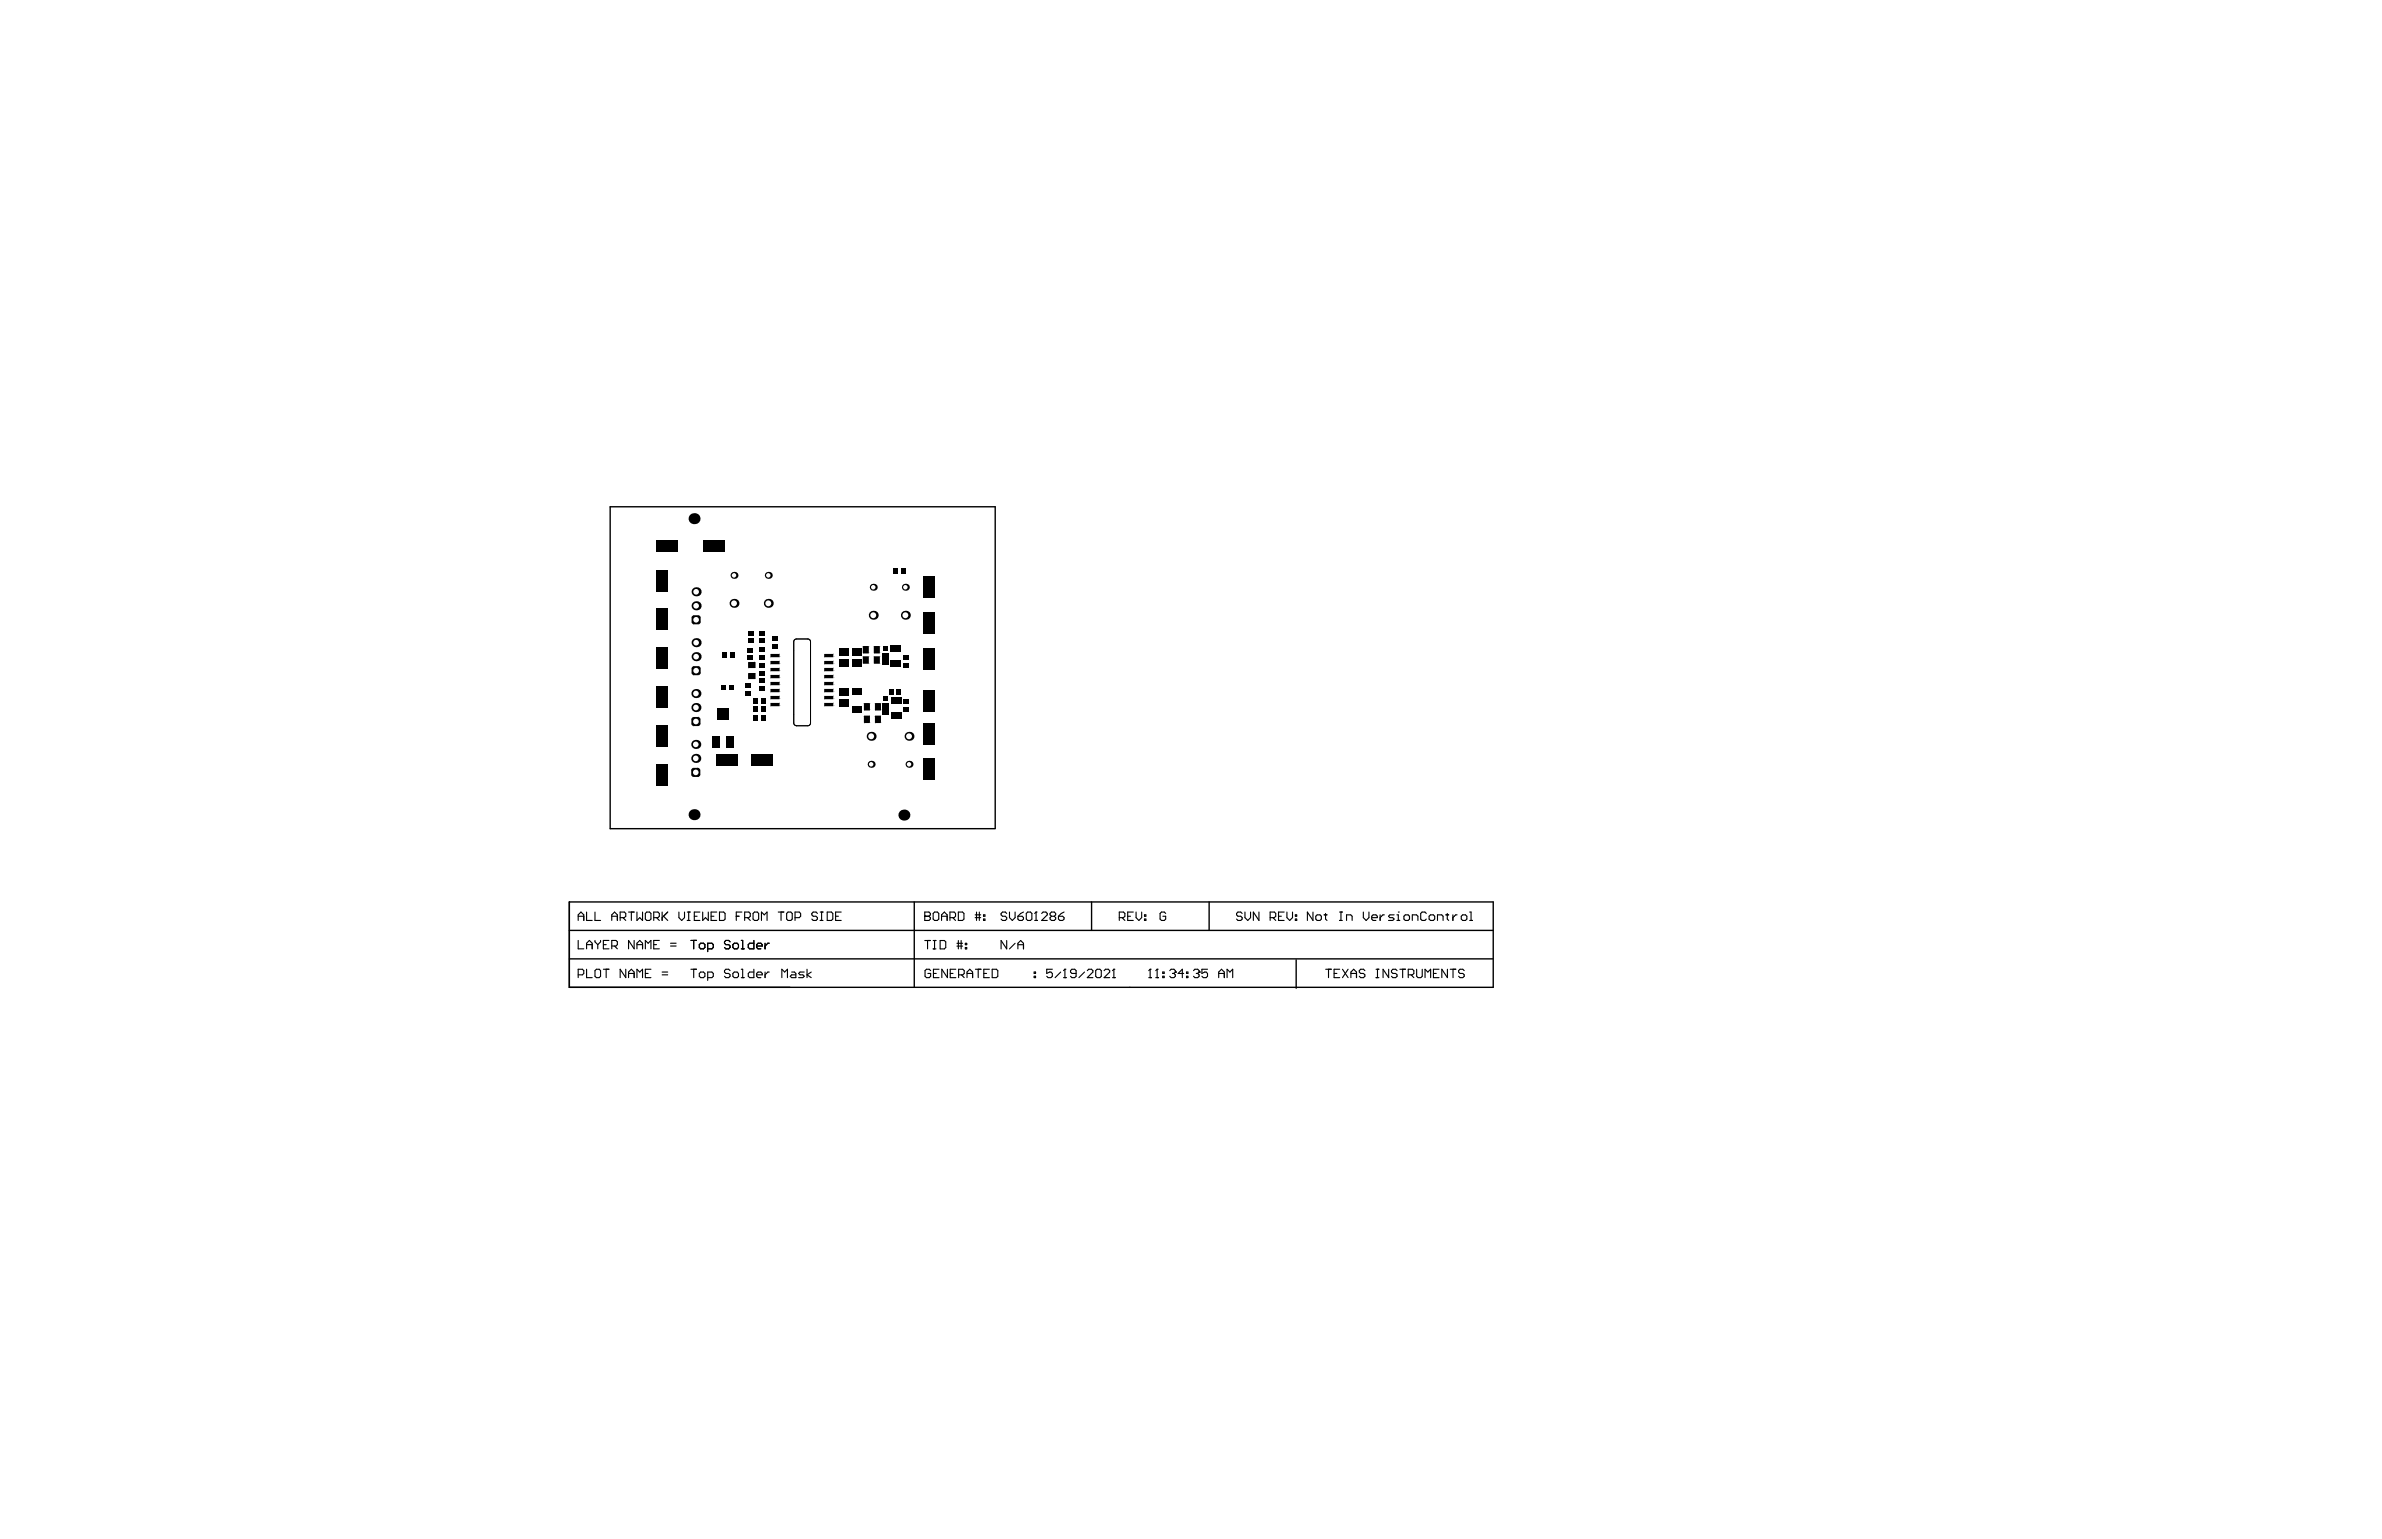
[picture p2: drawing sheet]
<svg xmlns="http://www.w3.org/2000/svg" width="432mm" height="279mm" viewBox="0 0 432 279" stroke-linecap="round" stroke-linejoin="round" font-family="sans-serif">
<path d="M144.1 115.9h2.4l.4 .4v14.9l-.4 .4h-2.2l-.4-.4v-14.9zM144.4 131.6l-.4-.3-.1-.2v-14.7l.1-.3 .4-.2h2h.3l.2 .5v14.7l-.2 .4-.3 .1h-2" fill="none" stroke="#000" stroke-width=".18"/>
<path d="M180.4 91.9h-69.8v58.4h69.8M180.4 91.9v58.3M103.2 163.5h167.5v15.5h-167.5zM103.2 173.9h167.4M103.2 168.7h167.5M165.7 163.5v15.5M197.9 163.5v5.2M219.2 163.5v5.2M235 174v5.2" fill="none" stroke="#000" stroke-width=".25"/>
<g fill="none" stroke="#000" stroke-width=".2">
<path d="M104.8 166.1h1M104.8 166.9v-1l.5-.5 .5 .5v1M104.8 170.5v1.5h1M104.8 176.8h.8l.2-.3v-.5l-.2-.3h-.8v1.6M106.3 165.4v1.5h1M106.3 172v-1l.5-.5 .5 .5v1M106.3 175.7v1.6h1M106.3 171.3h1M107.9 165.4v1.5h1M107.9 176l.2-.3h.5l.3 .3v1l-.3 .3h-.5l-.2-.3zM107.9 170.5v.3l.5 .5M108.4 171.3v.7"/>
<path d="M108.9 170.5v.3l-.5 .5M109.4 175.7h1M109.4 171.3h.5M109.9 175.7v1.6M110.4 170.5h-1v1.5h1M110.9 166.1h1M110.9 171.5h.8l.2-.2v-.5l-.2-.3h-.8v1.5M110.9 166.9v-1l.5-.5 .5 .5v1M111.4 171.5l.5 .5M112.4 166.4h.8l.2-.3v-.5l-.2-.2h-.8v1.5M112.9 166.4l.5 .5M113.4 175.7v1.6l-1-1.6v1.6"/>
<path d="M113.9 165.4h1.1M113.9 177.3v-1.1l.5-.5 .6 .5v1.1M113.9 176.5h1.1M114.4 165.4v1.5M115 170.5v1.5l-1.1-1.5v1.5M115.5 165.4v1.5l.5-.5 .5 .5v-1.5M115.5 172v-1l.5-.5 .5 .5v1M115.5 177.3v-1.6l.5 .5 .5-.5v1.6M115.5 171.3h1M117 165.6l.2-.2h.5l.3 .2v1l-.3 .3h-.5l-.2-.3zM117 176.5h.5M117 172v-1.5l.5 .5 .5-.5v1.5"/>
<path d="M118 175.7h-1v1.6h1M118.5 166.4h.8l.2-.3v-.5l-.2-.2h-.8v1.5M118.5 171.3h.5M119 166.4l.5 .5M119.5 170.5h-1v1.5h1M120 176.8h1M120 176.2h1M120 165.4v1.5M120.3 166.1l.7 .8M121 165.4l-1 1M121.5 171.5h1.1M121.5 171h1.1"/>
<path d="M123.1 165.4v1l.5 .5 .5-.5v-1M124.6 166.9h.5M124.6 165.4h.5M124.8 165.4v1.5M125.2 175.7h1.1M125.2 170.5h1.1M125.8 170.5v1.5M125.8 175.7v1.6M125.9 166.1h.5M126.8 176.5l.2-.3h.5l.3 .3v.5l-.3 .3h-.5l-.2-.3zM126.8 171.3l.2-.3h.5l.3 .3v.5l-.3 .2h-.5l-.2-.2zM126.9 165.4h-1v1.5h1"/>
<path d="M127.4 165.4v1.5l.5-.5 .5 .5v-1.5M128.3 177.3h.8l.2-.3v-.5l-.2-.3h-.8v1.6M128.3 172h.8l.2-.2v-.5l-.2-.3h-.8v1.5M128.9 166.1h.5M129.9 165.4h-1v1.5h1M130.4 165.4h.8l.2 .2v1l-.2 .3h-.8zM132.3 176l-.2-.3h-.5l-.3 .3v.2l.3 .3h.5l.2 .3v.2l-.2 .3h-.5l-.3-.3M132.3 170.8l-.2-.3h-.5l-.3 .3v.2l.3 .3h.5l.2 .2v.3l-.2 .2h-.5l-.3-.2M132.9 176.5l.2-.3h.5l.3 .3v.5l-.3 .3h-.5l-.2-.3zM132.9 171.3l.2-.3h.5l.3 .3v.5l-.3 .2h-.5l-.2-.2zM133.5 166.1h.5M134.4 175.7h.2v1.6"/>
<path d="M134.4 177.3h.5M134.4 172h.5M134.4 170.5h.2v1.5M134.5 165.4h-1v1.5M135 166.4h.8l.2-.3v-.5l-.2-.2h-.8v1.5M135.5 166.4l.5 .5M136.7 175.7v1.6h-.8l-.3-.3v-.5l.3-.3h.8M136.7 170.5v1.5h-.8l-.3-.2v-.5l.3-.3h.8M136.8 165.4h.5l.2 .2v1l-.2 .3h-.5l-.3-.3v-1zM137.2 176.8h1v-.3l-.3-.3h-.5l-.2 .3v.5l.2 .3h.5M137.2 171.5h1v-.2l-.3-.3h-.5l-.2 .3v.5l.2 .2h.5M138 166.9v-1.5l.5 .5 .5-.5v1.5"/>
<path d="M138.7 171v1M138.7 176.2v1.1M139.4 176.2h-.2l-.5 .6M139.4 171h-.2l-.5 .5M141.1 165.4h1M141.6 165.4v1.5M141.7 177.3v-1.6l.5 .5 .5-.5v1.6M142.6 165.6l.3-.2h.5l.2 .2v1l-.2 .3h-.5l-.3-.3zM143.5 176.2h.5l.3 .3v.8h-.8l-.2-.3 .2-.2h.8M144.1 166.4h.8l.2-.3v-.5l-.2-.2h-.8v1.5M145.8 176.2h-.8l-.2 .3 .2 .3h.5l.3 .2-.3 .3h-.7M146.3 175.7v1.6"/>
<path d="M147.1 176.2l-.8 .6 .8 .5M148.2 165.6l-.3-.2h-.5l-.2 .2v.3l.2 .2h.5l.3 .3v.2l-.3 .3h-.5l-.2-.3M148.7 166.9h.5M148.7 165.4h.5M148.9 165.4v1.5M150 165.4h.7l.3 .2v1l-.3 .3h-.7zM151.5 166.1h.5M152.5 165.4h-1v1.5h1M167.6 166.1h.1M167.6 165.4h.8l.3 .2v.3l-.3 .2 .3 .3v.2l-.3 .3h-.8zM167.6 166.1h.8M167.6 170.5h1.1"/>
<path d="M168.1 170.5v1.6M168.7 176l-.3-.3h-.5l-.2 .3v1l.2 .3h.5l.3-.3v-.5h-.5M169.2 165.6l.2-.2h.5l.3 .2v1l-.3 .3h-.5l-.2-.3zM169.2 172.1h.5M169.2 170.5h.5M169.2 176.5h.5M169.4 170.5v1.6M170.2 175.7h-1v1.6h1M170.4 170.5h.8l.2 .3v1l-.2 .3h-.8zM170.7 166.1h1M170.7 166.9v-1l.5-.5 .5 .5v1M171.7 175.7v1.6l-1-1.6v1.6"/>
<path d="M172.2 166.4h.8l.2-.3v-.5l-.2-.2h-.8v1.5M172.3 176.5h.5M172.7 166.4l.5 .5M173.3 175.7h-1v1.6h1M173.5 171.5h1M173.5 171h1M173.7 165.4h.8l.2 .2v1l-.2 .3h-.8zM173.7 170.5v1.6M173.8 176.8h.7l.3-.3v-.5l-.3-.3h-.7v1.6M174.2 170.5v1.6M174.3 176.8l.5 .5M175 171.8h.2v.3h-.2z"/>
<path d="M175 171h.2v.3h-.2zM175.3 176.5h1M175.3 177.3v-1.1l.5-.5 .5 .5v1.1M176.8 165.9h1M176.8 166.4h1M176.8 175.7h1M177 165.4v1.5M177.3 175.7v1.6M177.5 165.4v1.5M178.3 166.6h.2v.3h-.2zM178.3 165.9h.2v.2h-.2zM178.3 176.5h.5"/>
<path d="M179.4 175.7h-1.1v1.6h1.1M179.9 175.7h.7l.3 .3v1l-.3 .3h-.7zM182.5 165.6l-.3-.2h-.5l-.2 .2v.3l.2 .2h.5l.3 .3v.2l-.3 .3h-.5l-.2-.3M182.5 170.5v1.6l-1-1.6v1.6M183 165.4v1l.5 .5 .5-.5v-1M184 171l-1 1.1M184.5 166.1h.8l.2 .3v.2l-.2 .3h-.5l-.3-.3zM184.5 172.1v-1.1l.5-.5 .5 .5v1.1M184.5 171.3h1M185.5 165.4l-.5 .2-.5 .5M186 165.6l.3-.2h.5l.3 .2v1l-.3 .3h-.5l-.3-.3zM187.5 177h.2v.3h-.2z"/>
<path d="M187.5 176.2h.2v.3h-.2zM187.6 166.9h.5M187.8 165.4h.1M187.8 165.4v1.5M187.8 165.4l-.2 .2M188.8 165.6l.3-.2h.5l.2 .2v.3l-1 1h1M190.6 166.1l-.2 .3v.2l.2 .3h.5l.3-.3v-.2l-.3-.3M190.6 166.1l-.2-.2v-.3l.2-.2h.5l.3 .2v.3l-.3 .2M190.6 166.1h.5M190.8 175.7h-1.1v.8l.6-.3h.2l.3 .3v.5l-.3 .3h-.5l-.3-.3M191.9 166.1h.7l.3 .3v.2l-.3 .3h-.5l-.2-.3zM192.3 176.2l-1 1.1"/>
<path d="M192.8 177.3h.5M192.9 165.4l-.5 .2-.5 .5M193 175.7h.1M193 175.7v1.6M193 175.7l-.2 .3M195.1 176.5h-.8l-.2-.3v-.2l.2-.3h.5l.3 .3v1l-.3 .3h-.5l-.2-.3M196.6 176.2l-1 1.1M197.1 176l.3-.3h.5l.2 .3v.2l-1 1.1h1M198.9 175.7h.5l.2 .3v1l-.2 .3h-.5l-.3-.3v-1zM200.1 176l.3-.3h.5l.3 .3v.2l-1.1 1.1h1.1M201.7 177.3h.5M201.9 175.7h.1"/>
<path d="M201.9 175.7v1.6M201.9 175.7l-.2 .3M202.9 166.4h.8l.2-.3v-.5l-.2-.2h-.8v1.5M203.4 166.4l.5 .5M204.4 166.1h.5M205.4 165.4h-1v1.5h1M205.9 165.4v1l.6 .5 .5-.5v-1M207.5 166.6h.2v.3h-.2zM207.5 165.9h.2v.2h-.2zM208.2 177.3h.5M208.5 175.7h.1M208.5 175.7v1.6"/>
<path d="M208.5 175.7l-.3 .3M209.5 177.3h.5M209.8 175.7h.1M209.8 175.7v1.6M209.8 175.7l-.3 .3M210.8 177h.2v.3h-.2zM210.8 176.2h.2v.3h-.2zM211.3 165.6l-.2-.2h-.6l-.2 .2v1l.2 .3h.6l.2-.3v-.5h-.5M212 176l.3-.3h.5l.3 .3v.2M212.6 176.5h.2M212.8 176.5l.3 .3v.2l-.3 .3h-.5l-.3-.3M213.1 176.2h.1"/>
<path d="M213.1 176.2l-.3 .3M214.6 176.5h-1l.7-.8v1.6M215.1 177h.2v.3h-.2zM215.1 176.2h.2v.3h-.2zM216.4 176l.2-.3h.5l.3 .3v.2M216.9 176.5h.2M217.1 176.5l.3 .3v.2l-.3 .3h-.5l-.2-.3M217.4 176.2h.1M217.4 176.2l-.3 .3M218.9 175.7h-1v.8l.5-.3h.2l.3 .3v.5l-.3 .3h-.5l-.2-.3M220.9 176.5h1M220.9 177.3v-1.1l.5-.5 .5 .5v1.1"/>
<path d="M222.4 177.3v-1.6l.5 .5 .6-.5v1.6M225.2 165.6l-.3-.2h-.5l-.2 .2v.3l.2 .2h.5l.3 .3v.2l-.3 .3h-.5l-.2-.3M225.7 165.4v1l.5 .5 .5-.5v-1M228.2 165.4v1.5l-1-1.5v1.5M230.2 166.4h.8l.3-.3v-.5l-.3-.2h-.8v1.5M230.8 166.4l.5 .5M231.8 166.1h.5M232.8 165.4h-1v1.5h1M233.3 165.4v1l.5 .5 .5-.5v-1M234.8 166.6h.3v.3h-.3zM234.8 165.9h.3v.2h-.3zM238 165.4v1.5l-1-1.5v1.5"/>
<path d="M238.8 165.9h.5l.2 .2v.5l-.2 .3h-.5l-.3-.3v-.5zM240 165.9h.5M240.3 165.6v1l.2 .3M240.3 175.7h1M240.8 175.7v1.6M241.8 176.5h.5M242.8 166.9h.5M242.8 165.4h.5M242.9 175.7h-1.1v1.6h1.1M243.1 165.4v1.5M243.4 175.7l1 1.6M244.1 166.9v-1h.8l.2 .2v.8"/>
<path d="M244.4 175.7l-1 1.6M244.9 176.5h1M244.9 177.3v-1.1l.5-.5 .5 .5v1.1M247.1 165.4v1l.5 .5 .6-.5v-1M247.4 176l-.2-.3h-.5l-.3 .3v.2l.3 .3h.5l.2 .3v.2l-.2 .3h-.5l-.3-.3M248.7 166.4h1v-.3l-.3-.2h-.5l-.2 .2v.5l.2 .3h.5M249.4 175.7h.6M249.4 177.3h.6M249.7 175.7v1.6M250.2 165.9v1M250.9 165.9h-.2l-.5 .5M251.7 175.7v1.6l-1-1.6v1.6"/>
<path d="M252.7 165.9h-.7l-.3 .2 .3 .3h.5l.2 .2-.2 .3h-.8M253.2 166.9h.5M253.2 165.9h.3v1M253.3 176l-.3-.3h-.5l-.3 .3v.2l.3 .3h.5l.3 .3v.2l-.3 .3h-.5l-.3-.3M253.5 165.4h.1M253.8 175.7h1M254.3 175.7v1.6M254.7 165.9h.6l.2 .2v.5l-.2 .3h-.6l-.2-.3v-.5zM255.3 176.8h.7l.3-.3v-.5l-.3-.3h-.7v1.6M255.8 176.8l.5 .5M256 166.9v-1h.8l.2 .2v.8M256.8 175.7v1.3l.3 .3h.5l.2-.3v-1.3"/>
<path d="M258.3 177.3v-1.6l.5 .5 .5-.5v1.6M258.6 165.6l-.3-.2h-.5l-.3 .2v1l.3 .3h.5l.3-.3M259.3 165.9h.5l.3 .2v.5l-.3 .3h-.5l-.2-.3v-.5zM259.8 176.5h.6M260.6 166.9v-1h.7l.3 .2v.8M260.9 175.7h-1.1v1.6h1.1M262.1 165.9h.5M262.4 165.6v1l.2 .3M262.4 175.7v1.6l-1-1.6v1.6M262.9 175.7h1M263.4 165.9v1M263.4 175.7v1.6"/>
<path d="M264.1 165.9h-.2l-.5 .5M265.1 165.9h.6l.2 .2v.5l-.2 .3h-.6l-.2-.3v-.5zM265.4 176l-.2-.3h-.5l-.3 .3v.2l.3 .3h.5l.2 .3v.2l-.2 .3h-.5l-.3-.3M266.4 166.9h.5M266.4 165.4h.3v1.5"/>
</g>
<circle cx="164.8" cy="138.6" r=".63" fill="#000"/>
<circle cx="164.8" cy="138.6" r=".41" fill="#fff"/>
<circle cx="157.9" cy="133.5" r=".81" fill="#000"/>
<circle cx="157.9" cy="133.5" r=".53" fill="#fff"/>
<circle cx="164.8" cy="133.5" r=".81" fill="#000"/>
<circle cx="164.8" cy="133.5" r=".53" fill="#fff"/>
<circle cx="133.1" cy="109.4" r=".81" fill="#000"/>
<circle cx="133.1" cy="109.4" r=".53" fill="#fff"/>
<circle cx="133.1" cy="104.3" r=".63" fill="#000"/>
<circle cx="133.1" cy="104.3" r=".41" fill="#fff"/>
<circle cx="139.3" cy="109.4" r=".81" fill="#000"/>
<circle cx="139.3" cy="109.4" r=".53" fill="#fff"/>
<circle cx="139.3" cy="104.3" r=".63" fill="#000"/>
<circle cx="139.3" cy="104.3" r=".41" fill="#fff"/>
<circle cx="157.9" cy="138.6" r=".63" fill="#000"/>
<circle cx="157.9" cy="138.6" r=".41" fill="#fff"/>
<circle cx="164.1" cy="111.6" r=".81" fill="#000"/>
<circle cx="164.1" cy="111.6" r=".53" fill="#fff"/>
<circle cx="158.3" cy="106.5" r=".63" fill="#000"/>
<circle cx="158.3" cy="106.5" r=".41" fill="#fff"/>
<circle cx="164.1" cy="106.5" r=".63" fill="#000"/>
<circle cx="164.1" cy="106.5" r=".41" fill="#fff"/>
<circle cx="126.1" cy="137.5" r=".82" fill="#000"/>
<circle cx="126.1" cy="137.5" r=".51" fill="#fff"/>
<circle cx="126.2" cy="119.1" r=".82" fill="#000"/>
<circle cx="126.2" cy="119.1" r=".51" fill="#fff"/>
<circle cx="126.1" cy="135" r=".82" fill="#000"/>
<circle cx="126.1" cy="135" r=".51" fill="#fff"/>
<circle cx="126.2" cy="128.3" r=".82" fill="#000"/>
<circle cx="126.2" cy="128.3" r=".51" fill="#fff"/>
<circle cx="126.2" cy="125.8" r=".82" fill="#000"/>
<circle cx="126.2" cy="125.8" r=".51" fill="#fff"/>
<path d="M125.4 121.2l.4-.4h.8l.4 .4v.8l-.4 .4h-.8l-.4-.4z" fill-rule="evenodd" fill="#000"/>
<g fill="#000">
<path d="M125.4 121.2h.4zM125.6 120.8h.2v.4h-.4z"/>
<path d="M125.8 122v.4zM125.4 122h.4v.4h-.2z"/>
<path d="M126.6 122h.4zM126.6 122h.4l-.2 .4h-.2z"/>
<path d="M126.6 120.8v.4zM126.6 120.8l.4 .2v.2h-.4z"/>
</g>
<circle cx="126.2" cy="121.6" r=".51" fill="#fff"/>
<circle cx="126.2" cy="116.5" r=".82" fill="#000"/>
<circle cx="126.2" cy="116.5" r=".51" fill="#fff"/>
<path d="M125.8 111.6h.8l.4 .4v.8l-.4 .4h-.8l-.4-.4v-.8z" fill-rule="evenodd" fill="#000"/>
<g fill="#000">
<path d="M125.4 112h.4zM125.6 111.6h.2v.4h-.4z"/>
<path d="M125.8 112.8v.4zM125.4 112.8h.4v.4l-.4-.2z"/>
<path d="M126.6 112.8h.4zM126.6 112.8h.4l-.2 .3-.2 .1z"/>
<path d="M126.6 111.6v.4zM126.6 111.6h.2l.2 .4h-.4z"/>
</g>
<circle cx="126.2" cy="112.4" r=".51" fill="#fff"/>
<circle cx="126.2" cy="109.8" r=".82" fill="#000"/>
<circle cx="126.2" cy="109.8" r=".51" fill="#fff"/>
<circle cx="158.3" cy="111.6" r=".81" fill="#000"/>
<circle cx="158.3" cy="111.6" r=".53" fill="#fff"/>
<path d="M125.3 130.4l.5-.4h.7l.5 .4v.8l-.5 .4h-.7l-.5-.4z" fill-rule="evenodd" fill="#000"/>
<g fill="#000">
<path d="M125.3 130.4h.5zM125.5 130.1l.3-.1v.4h-.5z"/>
<path d="M125.8 131.2v.4zM125.3 131.2h.5v.4h-.3z"/>
<path d="M126.5 131.2h.5zM126.5 131.2h.5l-.2 .4h-.3z"/>
<path d="M126.5 130v.4zM126.5 130l.4 .2 .1 .2h-.5z"/>
</g>
<circle cx="126.2" cy="130.8" r=".51" fill="#fff"/>
<path d="M125.3 139.7l.4-.5h.8l.5 .5v.7l-.5 .5h-.8l-.4-.5z" fill-rule="evenodd" fill="#000"/>
<g fill="#000">
<path d="M125.3 139.7h.4zM125.5 139.3l.2-.1v.5h-.4z"/>
<path d="M126.5 139.2v.5zM126.5 139.2l.4 .2 .1 .3h-.5z"/>
<path d="M125.7 140.4v.5zM125.3 140.4h.4v.5l-.3-.2z"/>
<path d="M126.5 140.4h.5zM126.5 140.4h.5l-.3 .4-.2 .1z"/>
</g>
<circle cx="126.1" cy="140" r=".51" fill="#fff"/>
<circle cx="126.2" cy="107.3" r=".82" fill="#000"/>
<circle cx="126.2" cy="107.3" r=".51" fill="#fff"/>
<g fill="#000">
<path d="M118.9 110.3h2.2v3.9h-2.2z" fill-rule="evenodd"/>
<path d="M118.9 103.3h2.2v3.9h-2.2z" fill-rule="evenodd"/>
<path d="M118.9 97.9h3.9v2.2h-3.9z" fill-rule="evenodd"/>
<path d="M130.9 118.3h.9v1h-.9z" fill-rule="evenodd"/>
<path d="M127.4 97.9h3.9v2.2h-3.9z" fill-rule="evenodd"/>
<path d="M132.3 118.3h.9v1h-.9z" fill-rule="evenodd"/>
<path d="M135.6 114.3h1v.9h-1z" fill-rule="evenodd"/>
<path d="M135.6 115.7h1v.9h-1z" fill-rule="evenodd"/>
<path d="M135.5 118.8h1v.9h-1z" fill-rule="evenodd"/>
<path d="M135.5 117.4h1v.9h-1z" fill-rule="evenodd"/>
<path d="M137.7 118.8h1v.9h-1z" fill-rule="evenodd"/>
<path d="M137.7 114.3h1v.9h-1z" fill-rule="evenodd"/>
<path d="M137.7 117.4h1v.9h-1z" fill-rule="evenodd"/>
<path d="M137.7 115.7h1v.9h-1z" fill-rule="evenodd"/>
<path d="M140.1 116.8h.9v.9h-.9z" fill-rule="evenodd"/>
<path d="M140.1 115.4h.9v.9h-.9z" fill-rule="evenodd"/>
<path d="M139.7 118.6h1.6v.5l-1.6 .1z" fill-rule="evenodd"/>
<path d="M139.7 119.8h1.6v.6h-1.6z" fill-rule="evenodd"/>
<path d="M149.5 118.6h1.5l.1 .5-1.6 .1z" fill-rule="evenodd"/>
<path d="M149.5 119.8h1.5l.1 .6h-1.6z" fill-rule="evenodd"/>
<path d="M152.2 117.6h1.7v1.4h-1.7z" fill-rule="evenodd"/>
<path d="M152.2 119.6h1.7v1.4h-1.7z" fill-rule="evenodd"/>
<path d="M154.4 117.6h1.7v1.4h-1.7z" fill-rule="evenodd"/>
<path d="M154.4 119.6h1.7v1.4h-1.7z" fill-rule="evenodd"/>
<path d="M156.5 119l1 .1v1.1l-.1 .1-1-.1v-1.1z" fill-rule="evenodd"/>
<path d="M156.5 117.1l1 .1v1.2l-.1 .1-1-.1v-1.2z" fill-rule="evenodd"/>
<path d="M158.5 119l1 .1v1.1l-.1 .1-1-.1v-1.1z" fill-rule="evenodd"/>
<path d="M158.5 117.1l1 .1v1.2l-.1 .1-1-.1v-1.2z" fill-rule="evenodd"/>
<path d="M160.1 117.1h.9v.8h-.9z" fill-rule="evenodd"/>
<path d="M161.5 117h1.8v1.2h-1.8z" fill-rule="evenodd"/>
<path d="M161.5 119.7h1.8v1.2h-1.8z" fill-rule="evenodd"/>
<path d="M161.9 103.1h.9v.9h-.9z" fill-rule="evenodd"/>
<path d="M163.3 103.1h.9v.9h-.9z" fill-rule="evenodd"/>
<path d="M163.7 118.7h.9v.9h-.9z" fill-rule="evenodd"/>
<path d="M167.4 111h2.1v3.9h-2.1z" fill-rule="evenodd"/>
<path d="M167.4 104.5h2.1v3.9h-2.1z" fill-rule="evenodd"/>
<path d="M118.9 131.4h2.2v3.9h-2.2z" fill-rule="evenodd"/>
<path d="M118.9 124.4h2.2v3.9h-2.2z" fill-rule="evenodd"/>
<path d="M118.9 117.4h2.2v3.9h-2.2z" fill-rule="evenodd"/>
<path d="M129.1 133.5h1.4v2h-1.4z" fill-rule="evenodd"/>
<path d="M130 128.4h2.1v2h-2.1z" fill-rule="evenodd"/>
<path d="M130.8 124.2h.8v.9h-.8z" fill-rule="evenodd"/>
<path d="M131.6 133.5h1.4v2h-1.4z" fill-rule="evenodd"/>
<path d="M132.2 124.2h.8v.9h-.8z" fill-rule="evenodd"/>
<path d="M129.8 136.8h3.9v2.1h-3.9z" fill-rule="evenodd"/>
<path d="M135.1 125.3h.9v.9h-.9z" fill-rule="evenodd"/>
<path d="M135.1 123.9h.9v.9h-.9z" fill-rule="evenodd"/>
<path d="M136.5 128.1h.9v.9h-.9z" fill-rule="evenodd"/>
<path d="M136.5 129.6h.9v1h-.9z" fill-rule="evenodd"/>
<path d="M135.6 122.1l.1-.1h1.2l.1 1-.1 .1h-1.2z" fill-rule="evenodd"/>
<path d="M135.6 120.1l.1-.1h1.2l.1 1-.1 .1h-1.2z" fill-rule="evenodd"/>
<path d="M136.5 126.5h.9v1h-.9z" fill-rule="evenodd"/>
<path d="M137.7 120.3h1v.9h-1z" fill-rule="evenodd"/>
<path d="M137.7 121.7h1v.9h-1z" fill-rule="evenodd"/>
<path d="M137.9 128.1h.9v.9h-.9z" fill-rule="evenodd"/>
<path d="M137.9 129.6h.9v1h-.9z" fill-rule="evenodd"/>
<path d="M137.7 124.4h.9v.9h-.9z" fill-rule="evenodd"/>
<path d="M137.7 123h.9v.9h-.9z" fill-rule="evenodd"/>
<path d="M137.9 126.5h.9v1h-.9z" fill-rule="evenodd"/>
<path d="M136.2 136.8h3.9v2.1h-3.9z" fill-rule="evenodd"/>
<path d="M139.7 127.4h1.6v.6h-1.6z" fill-rule="evenodd"/>
<path d="M139.7 124.9h1.6v.6h-1.6z" fill-rule="evenodd"/>
<path d="M139.7 122.4h1.6v.5l-1.6 .1z" fill-rule="evenodd"/>
<path d="M139.7 121.1h1.6v.6h-1.6z" fill-rule="evenodd"/>
<path d="M139.7 123.6h1.6v.6h-1.6z" fill-rule="evenodd"/>
<path d="M139.7 126.2h1.6v.5l-1.6 .1z" fill-rule="evenodd"/>
<path d="M149.5 127.4h1.5l.1 .6h-1.6z" fill-rule="evenodd"/>
<path d="M149.5 124.9h1.5l.1 .6h-1.6z" fill-rule="evenodd"/>
<path d="M149.5 122.4h1.5l.1 .5-1.6 .1z" fill-rule="evenodd"/>
<path d="M149.5 121.1h1.5l.1 .6h-1.6z" fill-rule="evenodd"/>
<path d="M149.5 126.2h1.5l.1 .5-1.6 .1z" fill-rule="evenodd"/>
<path d="M149.5 123.6h1.5l.1 .6h-1.6z" fill-rule="evenodd"/>
<path d="M152.1 126.9h1.7v1.3h-1.7z" fill-rule="evenodd"/>
<path d="M152.1 124.8h1.7v1.4h-1.7z" fill-rule="evenodd"/>
<path d="M154.5 124.7h1.7v1.2h-1.7z" fill-rule="evenodd"/>
<path d="M154.5 128.1h1.7v1.2h-1.7z" fill-rule="evenodd"/>
<path d="M156.7 129.8l1 .1v1.1l-.1 .1-1-.1v-1.1z" fill-rule="evenodd"/>
<path d="M156.7 127.5l1 .1v1.1l-.1 .1-1-.1v-1.1z" fill-rule="evenodd"/>
<path d="M158.7 129.8l1 .1v1.1l-.1 .1-1-.1v-1.1z" fill-rule="evenodd"/>
<path d="M158.7 127.5l1 .1v1.1l-.1 .1-1-.1v-1.1z" fill-rule="evenodd"/>
<path d="M159.9 127.5h1.2v2.1h-1.2z" fill-rule="evenodd"/>
<path d="M159.9 118.3h1.2v2.1h-1.2z" fill-rule="evenodd"/>
<path d="M160.1 126.2h.9v.9h-.9z" fill-rule="evenodd"/>
<path d="M161.1 124.9h.9v1h-.9z" fill-rule="evenodd"/>
<path d="M161.6 126.5h1.8v1.2h-1.8z" fill-rule="evenodd"/>
<path d="M161.6 129.2h1.8v1.2h-1.8z" fill-rule="evenodd"/>
<path d="M162.5 124.9h.9v1h-.9z" fill-rule="evenodd"/>
<path d="M163.7 120.1h.9v.9h-.9z" fill-rule="evenodd"/>
<path d="M163.8 126.8h.9v.9h-.9z" fill-rule="evenodd"/>
<path d="M163.8 128.2h.9v.9h-.9z" fill-rule="evenodd"/>
<path d="M167.4 125.1h2.1v3.9h-2.1z" fill-rule="evenodd"/>
<path d="M167.4 117.6h2.1v3.9h-2.1z" fill-rule="evenodd"/>
<path d="M167.4 131.2h2.1v3.9h-2.1z" fill-rule="evenodd"/>
<path d="M118.9 138.5h2.2v3.9h-2.2z" fill-rule="evenodd"/>
<path d="M167.4 137.5h2.1v3.9h-2.1z" fill-rule="evenodd"/>
</g>
<g fill="#000">
<path d="M156.4 119.1h.1zM156.4 119l.1 .1z"/>
<path d="M156.4 117.2h.1zM156.4 117.2h.1z"/>
<path d="M156.5 118.4v.1zM156.4 118.4l.1 .1z"/>
<path d="M157.4 119v.1zM157.4 119l.1 .1z"/>
<path d="M157.4 117.1v.1zM157.4 117.1l.1 .1z"/>
<path d="M157.4 118.4h.1zM157.4 118.4h.1l-.1 .1z"/>
<path d="M158.4 119.1h.1zM158.4 119l.1 .1z"/>
<path d="M158.4 117.2h.1zM158.4 117.2h.1z"/>
<path d="M158.5 118.4v.1zM158.4 118.4l.1 .1z"/>
<path d="M159.4 119v.1zM159.4 119l.1 .1z"/>
<path d="M159.4 117.1v.1zM159.4 117.1l.1 .1z"/>
<path d="M159.4 118.4h.1zM159.4 118.4h.1l-.1 .1z"/>
<path d="M135.6 122.1h.1zM135.6 122.1h.1z"/>
<path d="M135.7 123v.1zM135.6 123l.1 .1z"/>
<path d="M135.6 120.1h.1zM135.6 120.1h.1z"/>
<path d="M135.7 121v.1zM135.6 121l.1 .1z"/>
<path d="M136.9 123h.1zM136.9 123h.1l-.1 .1z"/>
<path d="M136.9 122v.1zM136.9 122l.1 .1z"/>
<path d="M136.9 121h.1zM136.9 121h.1l-.1 .1z"/>
<path d="M136.9 120v.1zM136.9 120l.1 .1z"/>
<path d="M156.5 120.2v.1zM156.4 120.2l.1 .1z"/>
<path d="M156.6 129.9h.1zM156.6 129.8l.1 .1z"/>
<path d="M156.7 131v.1zM156.6 131l.1 .1z"/>
<path d="M156.6 127.6h.1zM156.6 127.5l.1 .1z"/>
<path d="M156.7 128.7v.1zM156.6 128.7l.1 .1z"/>
<path d="M157.4 120.2h.1zM157.4 120.2h.1l-.1 .1z"/>
<path d="M157.6 129.8v.1zM157.6 129.8l.1 .1z"/>
<path d="M157.6 131h.1zM157.6 131h.1l-.1 .1z"/>
<path d="M157.6 127.5v.1zM157.6 127.5l.1 .1z"/>
<path d="M157.6 128.7h.1zM157.6 128.7h.1l-.1 .1z"/>
<path d="M158.5 120.2v.1zM158.4 120.2l.1 .1z"/>
<path d="M158.6 129.9h.1zM158.6 129.8l.1 .1z"/>
<path d="M158.7 131v.1zM158.6 131l.1 .1z"/>
<path d="M158.6 127.6h.1zM158.6 127.5l.1 .1z"/>
<path d="M158.7 128.7v.1zM158.6 128.7l.1 .1z"/>
<path d="M159.4 120.2h.1zM159.4 120.2h.1l-.1 .1z"/>
<path d="M159.6 129.8v.1zM159.6 129.8l.1 .1z"/>
<path d="M159.6 131h.1zM159.6 131h.1l-.1 .1z"/>
<path d="M159.6 127.5v.1zM159.6 127.5l.1 .1z"/>
<path d="M159.6 128.7h.1zM159.6 128.7h.1l-.1 .1z"/>
<circle cx="125.8" cy="94" r="1"/>
<circle cx="125.8" cy="147.7" r="1"/>
<circle cx="163.9" cy="147.8" r="1"/>
</g>
</svg>
